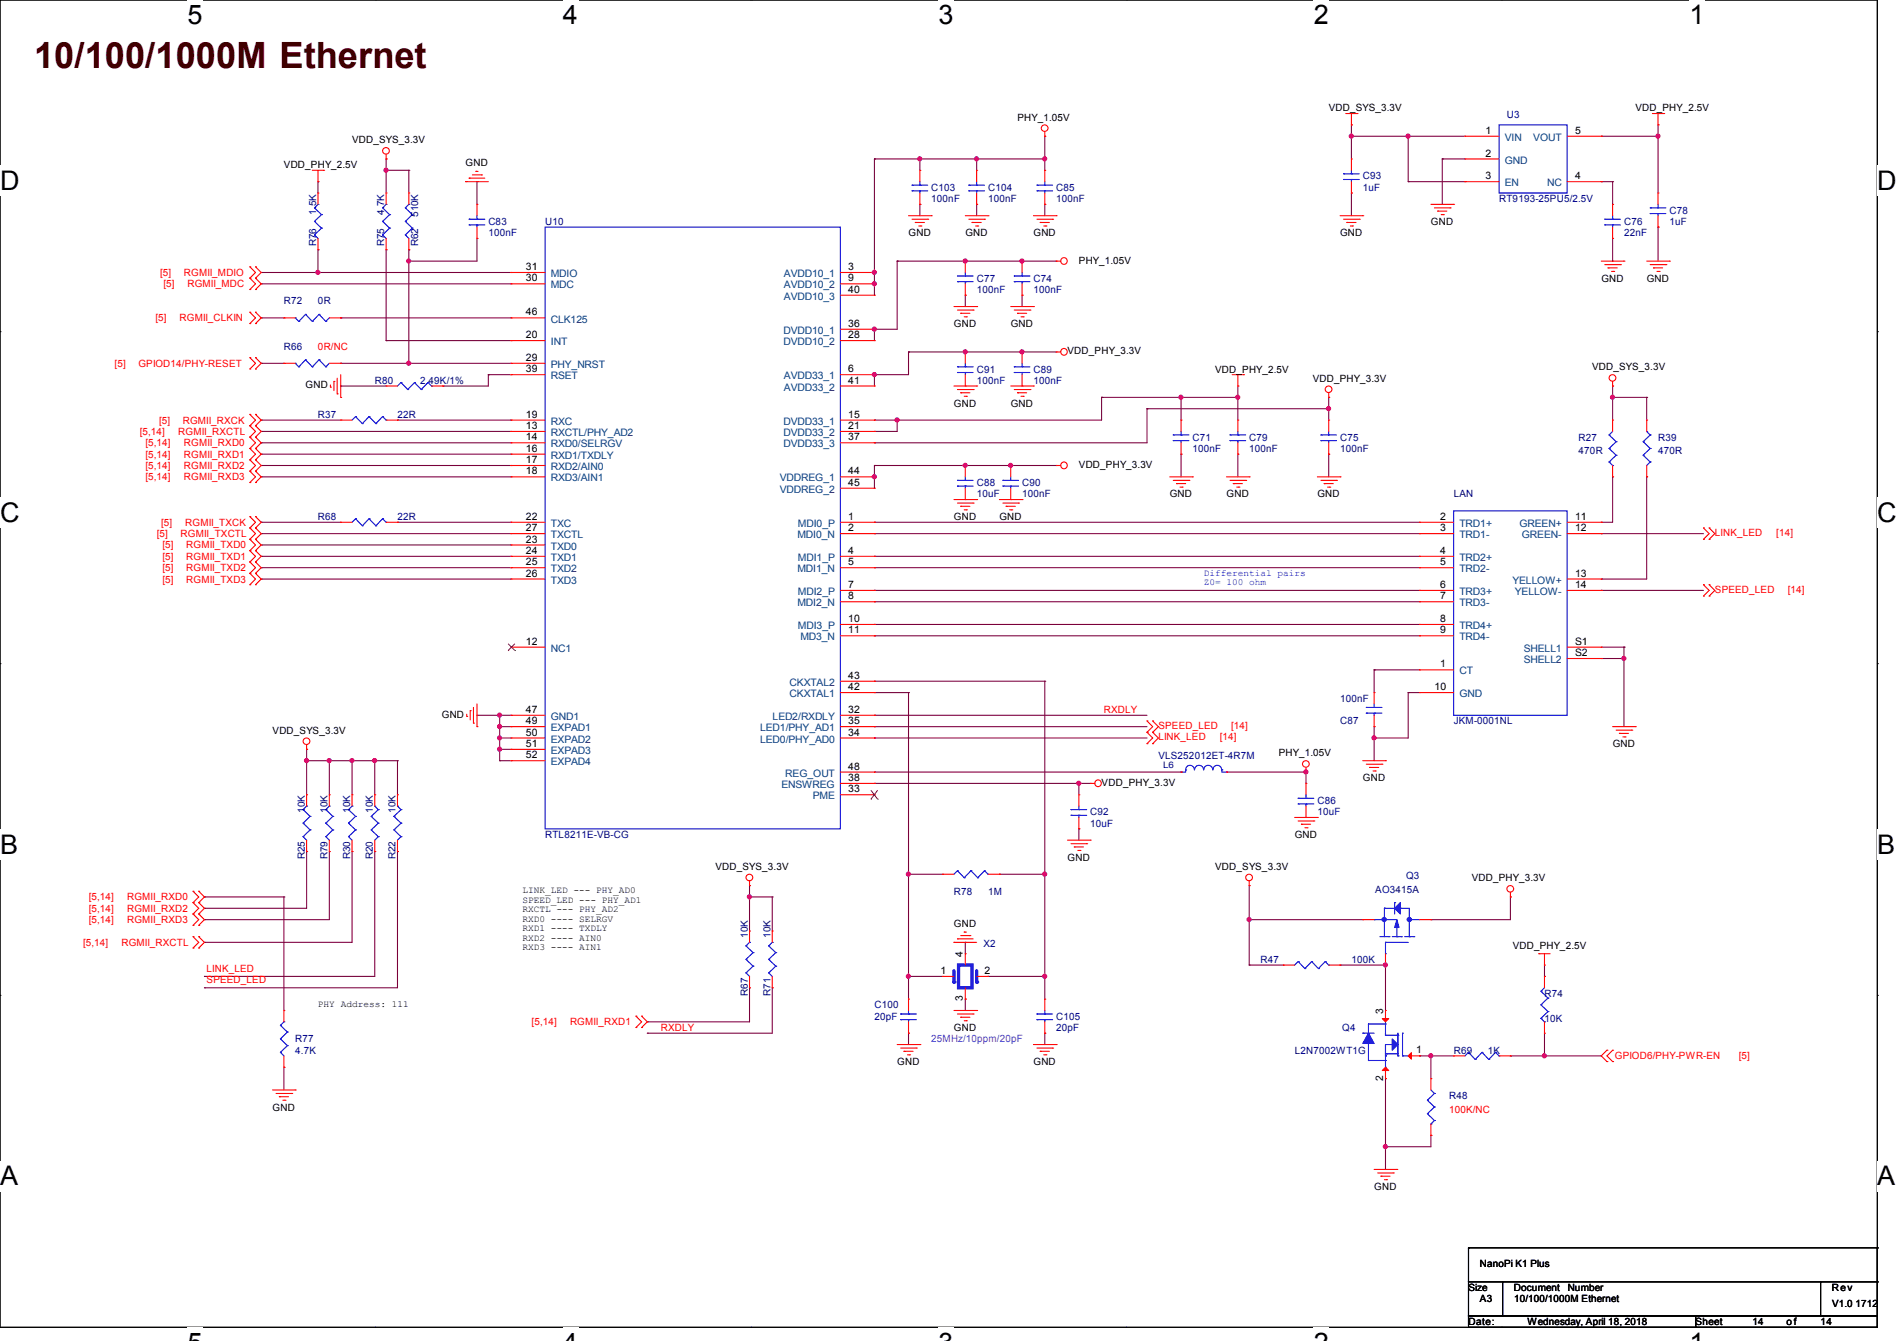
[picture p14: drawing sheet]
<svg xmlns="http://www.w3.org/2000/svg" width="297mm" height="210mm" viewBox="0 0 297 210" stroke-linecap="round" stroke-linejoin="round" font-family="sans-serif">
<defs><g id="words">
<text font-size="5.7" fill="#400000" x="5.3" y="10.6">10/100/1000M Ethernet</text>
<g font-size="4.2">
<text x="29.4" y="3.8">5</text>
<text x="88.1" y="3.8">4</text>
<text x="146.9" y="3.8">3</text>
<text x="205.7" y="3.8">2</text>
<text x="264.5" y="3.8">1</text>
<text x="0" y="29.8">D</text>
<text x="293.9" y="29.8">D</text>
<text x="0" y="81.7">C</text>
<text x="293.9" y="81.7">C</text>
<text x="0" y="133.7">B</text>
<text x="293.9" y="133.7">B</text>
<text x="0" y="185.6">A</text>
<text x="293.9" y="185.6">A</text>
</g>
<g font-size="1.6">
<text x="208" y="17.4">VDD_SYS_3.3V</text>
<text x="256" y="17.4">VDD_PHY_2.5V</text>
<text x="55.1" y="22.4">VDD_SYS_3.3V</text>
<text x="159.3" y="18.9">PHY_1.05V</text>
<text x="232.6" y="21">1</text>
<text x="246.6" y="21">5</text>
<text x="44.5" y="26.3">VDD_PHY_2.5V</text>
<text x="72.9" y="26">GND</text>
<text x="232.6" y="24.5">2</text>
<text x="232.6" y="28.1">3</text>
<text x="246.6" y="28.1">4</text>
<text x="224" y="35.2">GND</text>
<text x="142.2" y="37">GND</text>
<text x="151.1" y="37">GND</text>
<text x="161.8" y="37">GND</text>
<text x="168.9" y="41.3">PHY_1.05V</text>
<text x="209.8" y="37">GND</text>
<text x="82.3" y="42.3">31</text>
<text x="82.3" y="44.1">30</text>
<text x="132.8" y="42.3">3</text>
<text x="132.8" y="44.1">9</text>
<text x="132.8" y="45.8">40</text>
<text x="250.7" y="44.1">GND</text>
<text x="257.8" y="44.1">GND</text>
<text x="82.3" y="49.4">46</text>
<text x="82.3" y="53">20</text>
<text x="132.8" y="51.2">36</text>
<text x="132.8" y="53">28</text>
<text x="149.4" y="51.2">GND</text>
<text x="158.3" y="51.2">GND</text>
<text x="82.3" y="56.5">29</text>
<text x="82.3" y="58.3">39</text>
<text x="132.8" y="58.3">6</text>
<text x="167.1" y="55.5">VDD_PHY_3.3V</text>
<text x="190.3" y="58.3">VDD_PHY_2.5V</text>
<text x="205.5" y="59.8">VDD_PHY_3.3V</text>
<text x="249.3" y="58">VDD_SYS_3.3V</text>
<text x="47.8" y="60.8">GND</text>
<text x="82.3" y="65.4">19</text>
<text x="132.8" y="60.1">41</text>
<text x="132.8" y="65.4">15</text>
<text x="149.4" y="63.7">GND</text>
<text x="158.3" y="63.7">GND</text>
<text x="82.3" y="67.2">13</text>
<text x="82.3" y="69">14</text>
<text x="82.3" y="70.7">16</text>
<text x="132.8" y="67.2">21</text>
<text x="132.8" y="69">37</text>
<text x="82.3" y="72.5">17</text>
<text x="82.3" y="74.3">18</text>
<text x="132.8" y="74.3">44</text>
<text x="132.8" y="76.1">45</text>
<text x="168.9" y="73.3">VDD_PHY_3.3V</text>
<text x="183.1" y="77.9">GND</text>
<text x="192" y="77.9">GND</text>
<text x="206.3" y="77.9">GND</text>
<text x="82.3" y="81.4">22</text>
<text x="82.3" y="83.2">27</text>
<text x="132.8" y="81.4">1</text>
<text x="132.8" y="83.2">2</text>
<text x="149.4" y="81.4">GND</text>
<text x="156.5" y="81.4">GND</text>
<text x="225.5" y="81.4">2</text>
<text x="225.5" y="83.2">3</text>
<text x="246.6" y="81.4">11</text>
<text x="246.6" y="83.2">12</text>
<text x="82.3" y="85">23</text>
<text x="82.3" y="86.7">24</text>
<text x="82.3" y="88.5">25</text>
<text x="132.8" y="86.7">4</text>
<text x="132.8" y="88.5">5</text>
<text x="225.5" y="86.7">4</text>
<text x="225.5" y="88.5">5</text>
<text x="82.3" y="90.3">26</text>
<text x="132.8" y="92.1">7</text>
<text x="132.8" y="93.9">8</text>
<text x="225.5" y="92.1">6</text>
<text x="225.5" y="93.9">7</text>
<text x="246.6" y="90.3">13</text>
<text x="246.6" y="92.1">14</text>
<text x="82.3" y="101">12</text>
<text x="132.8" y="99.2">11</text>
<text x="132.8" y="97.4">10</text>
<text x="225.5" y="97.4">8</text>
<text x="225.5" y="99.2">9</text>
<text x="246.6" y="101">S1</text>
<text x="132.8" y="106.3">43</text>
<text x="225.5" y="104.5">1</text>
<text x="246.6" y="102.7">S2</text>
<text x="69.2" y="112.4">GND</text>
<text x="82.3" y="111.6">47</text>
<text x="82.3" y="113.4">49</text>
<text x="132.8" y="108.1">42</text>
<text x="132.8" y="111.6">32</text>
<text x="132.8" y="113.4">35</text>
<text x="224.6" y="108.1">10</text>
<text x="42.7" y="114.9">VDD_SYS_3.3V</text>
<text x="82.3" y="117">51</text>
<text x="82.3" y="115.2">50</text>
<text x="82.3" y="118.7">52</text>
<text x="132.8" y="115.2">34</text>
<text x="200.2" y="118.4">PHY_1.05V</text>
<text x="252.5" y="117">GND</text>
<text x="132.8" y="120.5">48</text>
<text x="132.8" y="122.3">38</text>
<text x="132.8" y="124.1">33</text>
<text x="172.5" y="123.1">VDD_PHY_3.3V</text>
<text x="213.4" y="122.3">GND</text>
<text x="202.7" y="131.2">GND</text>
<text x="112" y="136.2">VDD_SYS_3.3V</text>
<text x="167.1" y="134.8">GND</text>
<text x="190.3" y="136.2">VDD_SYS_3.3V</text>
<text x="230.4" y="138">VDD_PHY_3.3V</text>
<text x="149.4" y="145.1">GND</text>
<text x="150.8" y="149.9" transform="rotate(-90 150.8 149.9)">4</text>
<text x="236.8" y="148.7">VDD_PHY_2.5V</text>
<text x="147.2" y="152.5">1</text>
<text x="154.1" y="152.5">2</text>
<text x="149.4" y="161.5">GND</text>
<text x="150.8" y="156.8" transform="rotate(-90 150.8 156.8)">3</text>
<text x="216.6" y="158.8" transform="rotate(-90 216.6 158.8)">3</text>
<text x="140.5" y="166.8">GND</text>
<text x="161.8" y="166.8">GND</text>
<text x="221.7" y="165">1</text>
<text x="42.7" y="173.9">GND</text>
<text x="216.6" y="169.2" transform="rotate(-90 216.6 169.2)">2</text>
<text x="215.2" y="186.4">GND</text>
<text x="229.9" y="202.2">Size</text>
<text x="231.7" y="198.5">NanoPi K1 Plus</text>
<text x="231.7" y="204">A3</text>
<text x="237" y="202.2">Document</text>
<text x="237" y="204">10/100/1000M Ethernet</text>
<text x="245.4" y="202.2">Number</text>
<text x="286.8" y="202.2">Rev</text>
<text x="229.9" y="207.5">Date:</text>
<text x="239.2" y="207.5">Wednesday, April 18, 2018</text>
<text x="265.5" y="207.5">Sheet</text>
<text x="274.4" y="207.5">14</text>
<text x="279.7" y="207.5">o f</text>
<text x="285" y="207.5">14</text>
<text x="286.8" y="204.7">V1.0 1712</text>
</g>
<g font-size="1.6" fill="#004080">
<text x="235.6" y="22.1">VIN</text>
<text x="240.1" y="22.1">VOUT</text>
<text x="235.6" y="25.6">GND</text>
<text x="235.6" y="29.2">EN</text>
<text x="242.2" y="29.2">NC</text>
<text x="86.2" y="43.4">MDIO</text>
<text x="86.2" y="45.2">MDC</text>
<text x="122.7" y="43.4">AVDD10_1</text>
<text x="122.7" y="45.2">AVDD10_2</text>
<text x="122.7" y="46.9">AVDD10_3</text>
<text x="86.2" y="50.5">CLK125</text>
<text x="122.7" y="52.3">DVDD10_1</text>
<text x="86.2" y="54.1">INT</text>
<text x="86.2" y="57.6">PHY_NRST</text>
<text x="86.2" y="59.4">RSET</text>
<text x="122.7" y="54.1">DVDD10_2</text>
<text x="122.7" y="59.4">AVDD33_1</text>
<text x="122.7" y="61.2">AVDD33_2</text>
<text x="86.2" y="66.5">RXC</text>
<text x="86.2" y="68.3">RXCTL/PHY_AD2</text>
<text x="86.2" y="70.1">RXD0/SELRGV</text>
<text x="86.2" y="71.8">RXD1/TXDLY</text>
<text x="122.7" y="66.5">DVDD33_1</text>
<text x="122.7" y="68.3">DVDD33_2</text>
<text x="122.7" y="70.1">DVDD33_3</text>
<text x="86.2" y="73.6">RXD2/AIN0</text>
<text x="86.2" y="75.4">RXD3/AIN1</text>
<text x="122.1" y="75.4">VDDREG_1</text>
<text x="122.1" y="77.2">VDDREG_2</text>
<text x="86.2" y="82.5">TXC</text>
<text x="124.9" y="82.5">MDI0_P</text>
<text x="228.5" y="82.5">TRD1+</text>
<text x="237.9" y="82.5">GREEN+</text>
<text x="86.2" y="84.3">TXCTL</text>
<text x="86.2" y="86.1">TXD0</text>
<text x="86.2" y="87.8">TXD1</text>
<text x="86.2" y="89.6">TXD2</text>
<text x="124.9" y="84.3">MDI0_N</text>
<text x="124.9" y="89.6">MDI1_N</text>
<text x="124.9" y="87.8">MDI1_P</text>
<text x="228.5" y="84.3">TRD1-</text>
<text x="228.5" y="87.8">TRD2+</text>
<text x="228.5" y="89.6">TRD2-</text>
<text x="238.3" y="84.3">GREEN-</text>
<text x="86.2" y="91.4">TXD3</text>
<text x="124.9" y="95">MDI2_N</text>
<text x="124.9" y="93.2">MDI2_P</text>
<text x="228.5" y="93.2">TRD3+</text>
<text x="228.5" y="95">TRD3-</text>
<text x="236.8" y="91.4">YELLOW+</text>
<text x="237.2" y="93.2">YELLOW-</text>
<text x="124.9" y="98.5">MDI3_P</text>
<text x="125.3" y="100.3">MD3_N</text>
<text x="228.5" y="98.5">TRD4+</text>
<text x="228.5" y="100.3">TRD4-</text>
<text x="86.2" y="102.1">NC1</text>
<text x="123.6" y="107.4">CKXTAL2</text>
<text x="228.5" y="105.6">CT</text>
<text x="238.6" y="102.1">SHELL1</text>
<text x="238.6" y="103.8">SHELL2</text>
<text x="86.2" y="112.7">GND1</text>
<text x="121" y="112.7">LED2/RXDLY</text>
<text x="123.6" y="109.2">CKXTAL1</text>
<text x="228.5" y="109.2">GND</text>
<text x="86.2" y="118.1">EXPAD3</text>
<text x="86.2" y="116.3">EXPAD2</text>
<text x="86.2" y="114.5">EXPAD1</text>
<text x="86.2" y="119.8">EXPAD4</text>
<text x="119" y="114.5">LED1/PHY_AD1</text>
<text x="119" y="116.3">LED0/PHY_AD0</text>
<text x="122.4" y="123.4">ENSWREG</text>
<text x="122.9" y="121.6">REG_OUT</text>
<text x="127.3" y="125.2">PME</text>
</g>
<g font-size="1.6" fill="#000080">
<text x="235.9" y="18.5">U3</text>
<text x="145.8" y="29.9">C103</text>
<text x="154.7" y="29.9">C104</text>
<text x="165.4" y="29.9">C85</text>
<text x="213.4" y="28.1">C93</text>
<text x="213.4" y="29.9">1uF</text>
<text x="76.5" y="35.2">C83</text>
<text x="85.3" y="35.2">U10</text>
<text x="145.8" y="31.7">100nF</text>
<text x="154.7" y="31.7">100nF</text>
<text x="165.4" y="31.7">100nF</text>
<text x="234.7" y="31.7">RT9193-25PU5/2.5V</text>
<text x="254.3" y="35.2">C76</text>
<text x="261.4" y="33.4">C78</text>
<text x="261.4" y="35.2">1uF</text>
<text x="76.5" y="37">100nF</text>
<text x="254.3" y="37">22nF</text>
<text x="44.5" y="47.7">R72</text>
<text x="49.8" y="47.7">0R</text>
<text x="152.9" y="44.1">C77</text>
<text x="152.9" y="45.9">100nF</text>
<text x="161.8" y="44.1">C74</text>
<text x="161.8" y="45.9">100nF</text>
<text x="44.5" y="54.8">R66</text>
<text x="152.9" y="58.3">C91</text>
<text x="161.8" y="58.3">C89</text>
<text x="49.8" y="65.4">R37</text>
<text x="58.7" y="60.1">R80</text>
<text x="62.2" y="65.4">22R</text>
<text x="65.8" y="60.1">2.49K/1%</text>
<text x="152.9" y="60.1">100nF</text>
<text x="161.8" y="60.1">100nF</text>
<text x="186.7" y="69">C71</text>
<text x="186.7" y="70.8">100nF</text>
<text x="195.6" y="69">C79</text>
<text x="195.6" y="70.8">100nF</text>
<text x="209.8" y="69">C75</text>
<text x="209.8" y="70.8">100nF</text>
<text x="247.2" y="69">R27</text>
<text x="247.2" y="71.1">470R</text>
<text x="259.6" y="69">R39</text>
<text x="259.6" y="71.1">470R</text>
<text x="152.9" y="76.1">C88</text>
<text x="152.9" y="77.9">10uF</text>
<text x="160" y="76.1">C90</text>
<text x="160" y="77.9">100nF</text>
<text x="227.6" y="77.9">LAN</text>
<text x="49.8" y="81.4">R68</text>
<text x="62.2" y="81.4">22R</text>
<text x="209.8" y="113.5">C87</text>
<text x="209.8" y="109.9">100nF</text>
<text x="227.6" y="113.5">JKM-0001NL</text>
<text x="181.4" y="118.8">VLS252012ET-4R7M</text>
<text x="206.3" y="125.9">C86</text>
<text x="85.3" y="131.2">RTL8211E-VB-CG</text>
<text x="170.7" y="127.7">C92</text>
<text x="170.7" y="129.5">10uF</text>
<text x="206.3" y="127.7">10uF</text>
<text x="220.1" y="137.6">Q3</text>
<text x="149.4" y="140.1">R78</text>
<text x="154.7" y="140.1">1M</text>
<text x="215.3" y="139.8">AO3415A</text>
<text x="154" y="148.3">X2</text>
<text x="197.4" y="150.8">R47</text>
<text x="211.6" y="150.8">100K</text>
<text x="136.9" y="157.9">C100</text>
<text x="136.9" y="159.7">20pF</text>
<text x="165.4" y="159.7">C105</text>
<text x="165.4" y="161.5">20pF</text>
<text x="210.2" y="161.5">Q4</text>
<text x="241.8" y="156.1">R74</text>
<text x="241.8" y="160">10K</text>
<text x="46.2" y="163.2">R77</text>
<text x="46.2" y="165">4.7K</text>
<text x="202.7" y="165">L2N7002WT1G</text>
<text x="227.6" y="165">R69</text>
<text x="232.9" y="165">1K</text>
<text x="226.9" y="172.1">R48</text>
</g>
<g font-size="1.6" fill="#f00">
<text x="25.1" y="43.2">[5]</text>
<text x="25.6" y="45">[5]</text>
<text x="28.8" y="43.2">RGMII_MDIO</text>
<text x="29.3" y="45">RGMII_MDC</text>
<text x="24.3" y="50.3">[5]</text>
<text x="28.1" y="50.3">RGMII_CLKIN</text>
<text x="18" y="57.4">[5]</text>
<text x="21.7" y="57.4">GPIOD14/PHY-RESET</text>
<text x="49.8" y="54.8">0R/NC</text>
<text x="21.9" y="68.1">[5,14]</text>
<text x="22.8" y="71.7">[5,14]</text>
<text x="22.8" y="69.9">[5,14]</text>
<text x="24.9" y="66.3">[5]</text>
<text x="27.9" y="68.1">RGMII_RXCTL</text>
<text x="28.6" y="66.3">RGMII_RXCK</text>
<text x="28.8" y="71.7">RGMII_RXD1</text>
<text x="28.8" y="69.9">RGMII_RXD0</text>
<text x="22.8" y="75.2">[5,14]</text>
<text x="22.8" y="73.4">[5,14]</text>
<text x="28.8" y="75.2">RGMII_RXD3</text>
<text x="28.8" y="73.4">RGMII_RXD2</text>
<text x="25.2" y="82.3">[5]</text>
<text x="29" y="82.3">RGMII_TXCK</text>
<text x="268.5" y="83.9">LINK_LED</text>
<text x="278.1" y="83.9">[14]</text>
<text x="24.6" y="84.1">[5]</text>
<text x="25.4" y="89.5">[5]</text>
<text x="25.4" y="87.7">[5]</text>
<text x="25.4" y="85.9">[5]</text>
<text x="28.3" y="84.1">RGMII_TXCTL</text>
<text x="29.2" y="89.5">RGMII_TXD2</text>
<text x="29.2" y="87.7">RGMII_TXD1</text>
<text x="29.2" y="85.9">RGMII_TXD0</text>
<text x="25.4" y="91.2">[5]</text>
<text x="29.2" y="91.2">RGMII_TXD3</text>
<text x="268.5" y="92.8">SPEED_LED</text>
<text x="279.9" y="92.8">[14]</text>
<text x="172.8" y="111.7">RXDLY</text>
<text x="181.4" y="116">LINK_LED</text>
<text x="181.4" y="114.2">SPEED_LED</text>
<text x="191" y="116">[14]</text>
<text x="192.8" y="114.2">[14]</text>
<text x="13.9" y="142.8">[5,14]</text>
<text x="13.9" y="141">[5,14]</text>
<text x="19.9" y="142.8">RGMII_RXD2</text>
<text x="19.9" y="141">RGMII_RXD0</text>
<text x="13" y="148.1">[5,14]</text>
<text x="13.9" y="144.6">[5,14]</text>
<text x="19" y="148.1">RGMII_RXCTL</text>
<text x="19.9" y="144.6">RGMII_RXD3</text>
<text x="32.3" y="152.1">LINK_LED</text>
<text x="32.3" y="153.9">SPEED_LED</text>
<text x="83.2" y="160.6">[5,14]</text>
<text x="89.2" y="160.6">RGMII_RXD1</text>
<text x="103.5" y="161.5">RXDLY</text>
<text x="252.8" y="165.9">GPIOD6/PHY-PWR-EN</text>
<text x="272.2" y="165.9">[5]</text>
<text x="226.9" y="174.2">100K/NC</text>
</g>
<text font-size="1.6" fill="#8000ff" x="145.8" y="163.2">25MHz/10ppm/20pF</text>
<g font-size="1.5" fill="#000080">
<text x="49.5" y="33.6" transform="rotate(-90 49.5 33.6)">1.5K</text>
<text x="60.2" y="33.6" transform="rotate(-90 60.2 33.6)">4.7K</text>
<text x="65.5" y="34" transform="rotate(-90 65.5 34)">510K</text>
<text x="49.5" y="38.6" transform="rotate(-90 49.5 38.6)">R76</text>
<text x="60.2" y="38.6" transform="rotate(-90 60.2 38.6)">R75</text>
<text x="65.5" y="38.6" transform="rotate(-90 65.5 38.6)">R62</text>
<text x="47.7" y="127.3" transform="rotate(-90 47.7 127.3)">10K</text>
<text x="51.3" y="127.3" transform="rotate(-90 51.3 127.3)">10K</text>
<text x="54.8" y="127.3" transform="rotate(-90 54.8 127.3)">10K</text>
<text x="58.4" y="127.3" transform="rotate(-90 58.4 127.3)">10K</text>
<text x="61.9" y="127.3" transform="rotate(-90 61.9 127.3)">10K</text>
<text x="47.7" y="134.6" transform="rotate(-90 47.7 134.6)">R25</text>
<text x="51.3" y="134.6" transform="rotate(-90 51.3 134.6)">R79</text>
<text x="54.8" y="134.6" transform="rotate(-90 54.8 134.6)">R30</text>
<text x="58.4" y="134.6" transform="rotate(-90 58.4 134.6)">R20</text>
<text x="61.9" y="134.6" transform="rotate(-90 61.9 134.6)">R22</text>
<text x="117.1" y="146.9" transform="rotate(-90 117.1 146.9)">10K</text>
<text x="120.6" y="146.9" transform="rotate(-90 120.6 146.9)">10K</text>
<text x="117.1" y="155.9" transform="rotate(-90 117.1 155.9)">R67</text>
<text x="120.6" y="155.9" transform="rotate(-90 120.6 155.9)">R71</text>
</g>
<g font-size="1.5" fill="#00f">
<text x="188.5" y="90.1">Differential pairs</text>
<text x="188.5" y="91.6">Z0= 100 ohm</text>
</g>
<g font-size="1.5">
<text x="81.8" y="139.9">LINK_LED --- PHY_AD0</text>
<text x="81.8" y="141.4">SPEED_LED --- PHY_AD1</text>
<text x="81.8" y="142.9">RXCTL --- PHY_AD2</text>
<text x="81.8" y="144.4">RXD0 ---- SELRGV</text>
<text x="81.8" y="145.8">RXD1 ---- TXDLY</text>
<text x="81.8" y="147.3">RXD2 ---- AIN0</text>
<text x="81.8" y="148.8">RXD3 ---- AIN1</text>
<text x="49.8" y="157.7">PHY Address: 111</text>
</g>
<text font-size="1.4" fill="#000080" x="182.1" y="120.3">L6</text>
</g></defs>
<path d="M0 0h293.9v207.9h-293.9z" fill="none" stroke="#000" stroke-width=".17"/>
<g fill="#fff">
<path d="M29.4 0h2.3v4.7h-2.3z"/>
<path d="M29.4 207.9h2.3v2.1h-2.3z"/>
</g>
<path d="M58.8 0h.1M58.8 207.9h.1" fill="none" stroke="#000" stroke-width=".17"/>
<g fill="#fff">
<path d="M88.1 0h2.4v4.7h-2.4z"/>
<path d="M88.1 207.9h2.4v2.1h-2.4z"/>
</g>
<path d="M117.6 0h.1M117.6 207.9h.1" fill="none" stroke="#000" stroke-width=".17"/>
<g fill="#fff">
<path d="M146.9 0h2.4v4.7h-2.4z"/>
<path d="M146.9 207.9h2.4v2.1h-2.4z"/>
</g>
<path d="M176.3 0h.1M176.3 207.9h.1" fill="none" stroke="#000" stroke-width=".17"/>
<g fill="#fff">
<path d="M205.7 0h2.4v4.7h-2.4z"/>
<path d="M205.7 207.9h2.4v2.1h-2.4z"/>
</g>
<path d="M235.1 0h.1M235.1 207.9h.1" fill="none" stroke="#000" stroke-width=".17"/>
<g fill="#fff">
<path d="M264.5 0h2.4v4.7h-2.4z"/>
<path d="M264.5 207.9h2.4v2.1h-2.4z"/>
<path d="M0 26h3v4.7h-3z"/>
<path d="M293.9 26h3.1v4.7h-3.1z"/>
<path d="M0 77.9h3v4.7h-3z"/>
<path d="M293.9 77.9h3.1v4.7h-3.1z"/>
</g>
<path d="M0 51.9h.1M293.9 51.9h.1" fill="none" stroke="#000" stroke-width=".17"/>
<g fill="#fff">
<path d="M0 129.9h2.8v4.7h-2.8z"/>
<path d="M293.9 129.9h2.9v4.7h-2.9z"/>
</g>
<path d="M0 103.9h.1M293.9 103.9h.1" fill="none" stroke="#000" stroke-width=".17"/>
<g fill="#fff">
<path d="M-.1 181.8h2.9v4.8h-2.9z"/>
<path d="M293.8 181.8h3v4.8h-3z"/>
</g>
<g fill="none" stroke="#000" stroke-width=".17">
<path d="M0 155.9h.1M293.9 155.9h.1M229.9 195.4h.1M229.9 195.4v5.3M229.9 195.4h64M293.9 195.4h.1M293.9 195.4v5.3M229.9 200.7h5.3v5.4h-5.3zM229.9 206.1h35.6v1.8h-35.6zM235.2 200.7h49.8v5.4h-49.8zM265.5 206.1h28.4v1.8h-28.4zM285 200.7h8.9v5.4h-8.9z"/>
<path d="M293.9 200.7h.1"/>
</g>
<g fill="none" stroke="#800040" stroke-width=".17">
<path d="M211.6 19.6h.1M211.6 19.6v5.3M259.6 19.6h.1M259.6 19.6v10.6M49.8 28.4h.1M49.8 39.1h.1M49.8 28.4v1.8M49.8 39.1v3.6M60.5 26.7h.1M60.5 39.1h.1M60.5 24.9h.1M60.5 24.9v5.3"/>
<path d="M60.5 39.1v14.2M60.5 26.7h3.5M64 26.7h.1M64 39.1h.1M64 26.7v3.5M64 39.1v17.8M74.7 37.3h.1M74.7 28.4h.1M74.7 37.3v3.6h-10.7M74.7 28.4v3.6M136.9 24.9h.1M136.9 24.9v21.3"/>
<path d="M136.9 24.9h26.7M144 24.9h.1M144 32h.1M144 24.9v1.8M144 32v1.8M152.9 24.9h.1M152.9 32h.1M152.9 24.9v1.8M152.9 32v1.8M163.6 24.9h.1M163.6 32h.1M163.6 21.3h.1"/>
<path d="M163.6 21.3v5.4M163.6 32v1.8M211.6 21.3h.1M211.6 30.2h.1M211.6 21.3h17.8M211.6 30.2v3.6M220.5 28.4h.1M220.5 21.3h.1M220.5 28.4h8.9M220.5 21.3v7.1M225.8 24.9h.1M225.8 24.9h3.6"/>
<path d="M225.8 24.9v7.1M250.7 28.4h.1M250.7 21.3h.1M250.7 28.4h1.8M250.7 21.3h8.9M252.5 28.4h.1M252.5 28.4v3.6M252.5 37.3v3.6M259.6 21.3h.1M259.6 35.6h.1M259.6 35.6v5.3M40.9 44.4h.1"/>
<path d="M40.9 42.7h.1M40.9 56.9h.1M40.9 49.8h.1M40.9 56.9h3.5M40.9 42.7h39.1M40.9 44.4h39.1M40.9 49.8h3.5M49.8 42.7h.1M53.3 56.9h.1M53.3 49.8h.1M53.3 56.9h26.7M53.3 49.8h26.7"/>
<path d="M60.5 53.3h.1M60.5 53.3h19.5M64 56.9h.1M64 40.9h.1M76.5 58.7h.1M76.5 58.7h3.5M76.5 58.7v1.8h-7.2M136.9 58.7h.1M136.9 51.6h.1M136.9 42.7h.1M136.9 44.4h.1M136.9 51.6v1.7"/>
<path d="M136.9 58.7v1.8M140.5 40.9h.1M140.5 40.9h24.9M140.5 40.9v10.7h-3.6M142.2 55.1h.1M142.2 55.1v3.6h-5.3M142.2 55.1h23.2M151.1 55.1h.1M151.1 40.9h.1M151.1 46.2h.1M151.1 46.2v1.8M160 40.9h.1"/>
<path d="M160 46.2h.1M160 55.1h.1M160 46.2v1.8M252.5 40.9h.1M40.9 71.1h.1M40.9 72.9h.1M40.9 74.7h.1M40.9 67.6h.1M40.9 69.3h.1M40.9 65.8h.1M40.9 72.9h39.1M40.9 71.1h39.1"/>
<path d="M40.9 74.7h39.1M40.9 67.6h39.1M40.9 69.3h39.1M40.9 65.8h12.4M53.3 60.5h.1M53.3 60.5h7.2M62.2 65.8h.1M62.2 65.8h17.8M69.3 60.5h.1M136.9 72.9h.1M136.9 74.7h.1M136.9 67.6h.1"/>
<path d="M136.9 69.3h.1M136.9 65.8h.1M136.9 72.9v3.6M136.9 72.9h28.5M140.5 65.8h.1M140.5 65.8v1.8h-3.6M151.1 72.9h.1M158.2 72.9h.1M172.5 62.2h.1M172.5 62.2v3.6h-35.6M172.5 62.2h21.3M179.6 64h.1"/>
<path d="M179.6 64v5.3h-42.7M179.6 64h28.4M184.9 71.1h.1M184.9 62.2h.1M184.9 62.2v3.6M184.9 71.1v3.6M193.8 71.1h.1M193.8 60.5h.1M193.8 62.2h.1M193.8 60.5v5.3M193.8 71.1v3.6M208 71.1h.1"/>
<path d="M208 64h.1M208 62.2h.1M208 62.2v3.6M208 71.1v3.6M252.5 62.2h.1M252.5 60.5h.1M252.5 74.7h.1M252.5 60.5v5.3M252.5 74.7v7.1h-1.8M252.5 62.2h5.3M257.8 62.2h.1M257.8 74.7h.1"/>
<path d="M257.8 74.7v16h-7.1M257.8 62.2v3.6M40.9 81.8h.1M40.9 85.3h.1M40.9 83.6h.1M40.9 90.7h.1M40.9 88.9h.1M40.9 87.1h.1M40.9 81.8h12.4M40.9 85.3h39.1M40.9 83.6h39.1M40.9 90.7h39.1"/>
<path d="M40.9 88.9h39.1M40.9 87.1h39.1M62.2 81.8h.1M62.2 81.8h17.8M136.9 83.6h.1M136.9 81.8h.1M136.9 92.5h.1M136.9 94.2h.1M136.9 97.8h.1M136.9 99.6h.1M136.9 88.9h.1M136.9 87.1h.1"/>
<path d="M136.9 81.8h85.3M136.9 83.6h85.3M136.9 88.9h85.3M136.9 87.1h85.3M136.9 92.5h85.3M136.9 94.2h85.3M136.9 97.8h85.3M136.9 99.6h85.3M250.7 81.8h.1M250.7 90.7h.1M250.7 92.5h.1M250.7 83.6h.1"/>
<path d="M250.7 83.6h16M250.7 92.5h16M48 119.1h.1M48 117.3h.1M48 119.1h14.2M48 117.3v7.2M51.6 119.1h.1M51.6 119.1v5.4M55.1 119.1h.1M55.1 119.1v5.4M58.7 119.1h.1M58.7 119.1v5.4"/>
<path d="M62.2 119.1h.1M62.2 119.1v5.4M74.7 112h.1M74.7 112h5.3M78.2 119.1h.1M78.2 117.3h.1M78.2 113.8h.1M78.2 112h.1M78.2 115.6h.1M78.2 119.1h1.8M78.2 112v7.1M78.2 113.8h1.8"/>
<path d="M78.2 115.6h1.8M78.2 117.3h1.8M136.9 113.8h.1M136.9 115.6h.1M136.9 112h.1M136.9 106.7h.1M136.9 108.5h.1M136.9 113.8h42.7M136.9 112h42.7M136.9 115.6h42.7M136.9 106.7h26.7M136.9 108.5h5.3"/>
<path d="M142.2 108.5h.1M142.2 108.5v48M163.6 106.7h.1M163.6 106.7v49.8M215.1 115.6h.1M215.1 104.9h.1M215.1 113.8h.1M215.1 104.9v3.6M215.1 113.8v5.3M215.1 104.9h7.1M220.5 108.5h.1M220.5 108.5v7.1h-5.4"/>
<path d="M220.5 108.5h1.7M250.7 101.3h3.6M250.7 103.1h3.6M254.3 103.1h.1M254.3 101.3h.1M254.3 101.3v12.5M48 133.3h.1M48 133.3v8.9h-16M51.6 133.3h.1M51.6 133.3v10.7h-19.6M55.1 133.3h.1M55.1 133.3v14.3h-23.1"/>
<path d="M58.7 133.3h.1M58.7 133.3v19.6h-26.7M62.2 133.3h.1M62.2 133.3v21.4h-30.2M117.3 138.7h.1M117.3 138.7v7.1M136.9 120.9h.1M136.9 122.7h.1M136.9 120.9h48M136.9 122.7h33.8M142.2 136.9h.1M142.2 136.9h5.4"/>
<path d="M156.5 136.9h.1M156.5 136.9h7.1M163.6 136.9h.1M168.9 122.7h.1M168.9 129.8h.1M168.9 122.7v1.8M168.9 129.8v1.8M192 120.9h.1M192 120.9h12.5M195.6 138.7h.1M195.6 138.7v12.4M204.5 120.9h.1"/>
<path d="M204.5 120.9v1.8M32 144h.1M32 140.5h.1M32 142.2h.1M32 147.6h.1M32 152.9h.1M32 154.7h.1M32 140.5h12.4M44.4 140.5h.1M44.4 140.5v17.7M117.3 154.7h.1M117.3 140.5h.1"/>
<path d="M117.3 140.5h3.6M117.3 154.7v5.3h-16M120.9 140.5h.1M120.9 154.7h.1M120.9 140.5v5.3M120.9 154.7v7.1h-19.6M142.2 152.9h.1M142.2 152.9h5.4M151.1 156.5h.1M151.1 147.6h.1M151.1 147.6v1.8M151.1 156.5v1.7"/>
<path d="M154.7 152.9h.1M154.7 152.9h8.9M163.6 152.9h.1M195.6 144h.1M195.6 151.1h.1M195.6 144h17.8M195.6 151.1h5.3M209.8 151.1h.1M209.8 151.1h7.1M216.9 151.1h.1M216.9 151.1v7.1M224 144h.1"/>
<path d="M236.5 140.5h.1M236.5 140.5v3.5h-12.5M241.8 152.9h.1M241.8 151.1v1.8M44.4 167.1h.1M44.4 167.1v3.6M101.3 160h.1M101.3 161.8h.1M142.2 161.8h.1M142.2 161.8v1.8M163.6 161.8h.1M163.6 161.8v1.8"/>
<path d="M216.9 179.6h.1M216.9 168.9h.1M216.9 168.9v14.2M222.2 165.4h.1M222.2 165.4h5.4M224 165.4h.1M224 177.8h.1M224 165.4v3.5M224 177.8v1.8h-7.1M236.5 165.4h.1M236.5 165.4h14.2M241.8 165.4h.1"/>
<path d="M241.8 161.8v3.6"/>
</g>
<g fill="#f0f" stroke="#f0f" stroke-width=".17">
<circle cx="211.6" cy="21.3" r=".32"/>
<circle cx="204.4" cy="120.9" r=".32"/>
<circle cx="136.9" cy="58.7" r=".32"/>
<circle cx="136.9" cy="74.7" r=".32"/>
<circle cx="151.1" cy="72.9" r=".32"/>
<circle cx="158.2" cy="72.9" r=".32"/>
<circle cx="136.9" cy="44.4" r=".32"/>
<circle cx="144" cy="24.9" r=".32"/>
<circle cx="151.1" cy="55.1" r=".32"/>
<circle cx="64" cy="56.9" r=".32"/>
<circle cx="168.9" cy="122.7" r=".32"/>
<circle cx="78.2" cy="113.8" r=".32"/>
<circle cx="78.2" cy="112" r=".32"/>
<circle cx="78.2" cy="115.5" r=".32"/>
<circle cx="78.2" cy="117.3" r=".32"/>
<circle cx="136.9" cy="42.7" r=".32"/>
<circle cx="160" cy="40.9" r=".32"/>
<circle cx="163.6" cy="24.9" r=".32"/>
<circle cx="152.9" cy="24.9" r=".32"/>
<circle cx="151.1" cy="40.9" r=".32"/>
<circle cx="136.9" cy="51.5" r=".32"/>
<circle cx="142.2" cy="152.9" r=".32"/>
<circle cx="142.2" cy="136.9" r=".32"/>
<circle cx="58.7" cy="119.1" r=".32"/>
<circle cx="117.3" cy="140.4" r=".32"/>
<circle cx="163.6" cy="152.9" r=".32"/>
<circle cx="163.6" cy="136.9" r=".32"/>
<circle cx="48" cy="119.1" r=".32"/>
<circle cx="55.1" cy="119.1" r=".32"/>
<circle cx="51.5" cy="119.1" r=".32"/>
<circle cx="64" cy="40.9" r=".32"/>
<circle cx="220.5" cy="21.3" r=".32"/>
<circle cx="259.6" cy="21.3" r=".32"/>
<circle cx="49.8" cy="42.7" r=".32"/>
<circle cx="160" cy="55.1" r=".32"/>
<circle cx="193.8" cy="62.2" r=".32"/>
<circle cx="184.9" cy="62.2" r=".32"/>
<circle cx="60.4" cy="26.6" r=".32"/>
<circle cx="140.4" cy="65.8" r=".32"/>
<circle cx="216.9" cy="151.1" r=".32"/>
<circle cx="195.6" cy="144" r=".32"/>
<circle cx="224" cy="165.3" r=".32"/>
<circle cx="216.9" cy="179.6" r=".32"/>
<circle cx="241.8" cy="165.3" r=".32"/>
<circle cx="208" cy="64" r=".32"/>
<circle cx="215.1" cy="115.5" r=".32"/>
<circle cx="254.2" cy="103.1" r=".32"/>
<circle cx="252.5" cy="62.2" r=".32"/>
</g>
<g fill="none" stroke="#f00" stroke-width=".17">
<path d="M210.7 17.8h1.8M211.6 19.6h.1M211.6 17.8v1.8M212.5 17.8h.1M258.7 17.8h1.8M259.6 19.6h.1M259.6 17.8v1.8M260.5 17.8h.1M48.9 26.7h1.8M49.8 28.4h.1M49.8 26.7v1.7M50.7 26.7h.1"/>
<path d="M60.5 24.9h.1M60.5 24.2v.7M72.9 28.4h.1M72.9 28.4h3.6M73.4 27.9h.1M73.4 27.9h2.5M74 27.4h1.4M74.5 26.8h.1M74.5 26.8h.3M75.4 27.4h.1M142.2 33.8h3.6M142.8 34.3h2.4"/>
<path d="M143.3 34.8h.1M143.3 34.8h1.4M143.8 35.4h.4M144 32h.1M144 26.7h.1M144 26.7v1.7M144 30.2v1.8M144.2 35.4h.1M145.2 34.3h.1M145.8 33.8h.1M151.1 33.8h3.6M151.7 34.3h2.4"/>
<path d="M152.2 34.8h.1M152.2 34.8h1.4M152.7 35.4h.4M153.1 35.4h.1M154.1 34.3h.1M154.7 33.8h.1M161.8 33.8h3.6M162.3 34.3h2.5M162.9 34.8h.1M162.9 34.8h1.4M163.4 35.4h.3M163.6 21.3h.1"/>
<path d="M163.6 20.6v.7M163.7 35.4h.1M164.8 34.3h.1M165.4 33.8h.1M209.8 33.8h3.6M210.4 34.3h2.4M210.9 34.8h.1M210.9 34.8h1.4M211.4 35.4h.4M211.8 35.4h.1M212.8 34.3h.1M213.4 33.8h.1"/>
<path d="M224 32h3.6M224.6 32.6h2.4M225.1 33.1h.1M225.1 33.1h1.4M225.6 33.6h.4M226 33.6h.1M227 32.6h.1M227.6 32h.1M39.1 50.7h.1M39.1 48.9h.1M39.1 45.3h.1M39.1 43.6h.1"/>
<path d="M39.1 41.8h.1M39.1 57.8h.1M39.1 56h.1M39.1 48.9l.9 .9-.9 .9M39.1 43.6l.9 .8-.9 .9M39.1 41.8l.9 .9-.9 .9M39.1 56l.9 .9-.9 .9M40 48.9h.1M40 50.7h.1M40 43.6h.1M40 45.3h.1M40 41.8h.1"/>
<path d="M40 56h.1M40 57.8h.1M40 48.9l.9 .9-.9 .9M40 43.6l.9 .8-.9 .9M40 41.8l.9 .9-.9 .9M40 56l.9 .9-.9 .9M44.4 49.8h.1M44.4 49.8h1.8M51.6 49.8h1.7M52.3 59.7h.1M52.3 59.7v1.5M52.8 59.2v2.5"/>
<path d="M53.3 49.8h.1M53.3 58.7v3.5M80 42.7h.1M80 44.4h.1M80 49.8h.1M80 53.3h.1M80 56.9h.1M80 58.7h.1M80 58.7h5.3M80 49.8h5.3M80 42.7h5.3M80 44.4h5.3"/>
<path d="M80 53.3h5.3M80 56.9h5.3M131.6 58.7h5.3M131.6 42.7h5.3M131.6 44.4h5.3M131.6 53.3h5.3M131.6 46.2h5.3M131.6 51.6h5.3M136.9 42.7h.1M136.9 44.4h.1M136.9 46.2h.1M136.9 51.6h.1"/>
<path d="M136.9 53.3h.1M136.9 58.7h.1M149.4 48h3.5M149.9 48.6h2.5M150.4 49.1h.1M150.4 49.1h1.4M151 49.6h.3M151.3 49.6h.1M152.4 48.6h.1M152.9 48h.1M158.2 48h3.6M158.8 48.6h2.4"/>
<path d="M159.3 49.1h.1M159.3 49.1h1.4M159.9 49.6h.3M160.2 49.6h.1M161.2 48.6h.1M161.8 48h.1M165.4 40.9h.1M165.4 55.1h.1M165.4 40.9h.7M165.4 55.1h.7M192.9 58.7h1.8M193.8 58.7v1.8"/>
<path d="M194.7 58.7h.1M250.7 40.9h3.6M251.2 41.4h2.5M251.8 42h.1M251.8 42h1.4M252.3 42.5h.3M252.5 59.7v.8M252.6 42.5h.1M253.7 41.4h.1M254.3 40.9h.1M257.8 40.9h3.6M258.4 41.4h2.4"/>
<path d="M258.9 42h.1M258.9 42h1.4M259.4 42.5h.4M259.8 42.5h.1M260.8 41.4h.1M261.4 40.9h.1M39.1 75.6h.1M39.1 73.8h.1M39.1 72h.1M39.1 70.2h.1M39.1 68.5h.1M39.1 66.7h.1"/>
<path d="M39.1 64.9h.1M39.1 73.8l.9 .9-.9 .9M39.1 72l.9 .9-.9 .9M39.1 70.2l.9 .9-.9 .9M39.1 68.5l.9 .8-.9 .9M39.1 64.9l.9 .9-.9 .9M39.1 66.7l.9 .9-.9 .9M40 73.8h.1M40 75.6h.1M40 72h.1M40 70.2h.1M40 68.5h.1"/>
<path d="M40 64.9h.1M40 66.7h.1M40 73.8l.9 .9-.9 .9M40 72l.9 .9-.9 .9M40 70.2l.9 .9-.9 .9M40 68.5l.9 .8-.9 .9M40 64.9l.9 .9-.9 .9M40 66.7l.9 .9-.9 .9M51.7 60.6h.1M51.7 60.3v.3M52.8 61.7h.1M53.3 62.2h.1"/>
<path d="M80 65.8h.1M80 67.6h.1M80 69.3h.1M80 71.1h.1M80 72.9h.1M80 74.7h.1M80 72.9h5.3M80 74.7h5.3M80 65.8h5.3M80 67.6h5.3M80 69.3h5.3M80 71.1h5.3"/>
<path d="M131.6 74.7h5.3M131.6 60.5h5.3M131.6 65.8h5.3M131.6 67.6h5.3M131.6 69.3h5.3M131.6 76.5h5.3M136.9 60.5h.1M136.9 65.8h.1M136.9 67.6h.1M136.9 69.3h.1M136.9 74.7h.1M136.9 76.5h.1"/>
<path d="M149.4 78.2h3.5M149.4 60.5h3.5M149.9 78.8h2.5M149.9 61h2.5M150.4 79.3h.1M150.4 61.5h.1M150.4 79.3h1.4M150.4 61.5h1.4M151 79.8h.3M151 62.1h.3M151.1 78.2h.1M151.1 72.9h.1"/>
<path d="M151.1 72.9v1.8M151.1 76.5v1.7M151.3 79.8h.1M151.3 62.1h.1M152.4 78.8h.1M152.4 61h.1M152.9 78.2h.1M152.9 60.5h.1M156.5 78.2h3.5M157 78.8h2.5M157.5 79.3h.1M157.5 79.3h1.5"/>
<path d="M158.1 79.8h.3M158.2 60.5h3.6M158.4 79.8h.1M158.8 61h2.4M159.3 61.5h.1M159.3 61.5h1.4M159.5 78.8h.1M159.9 62.1h.3M160 78.2h.1M160.2 62.1h.1M161.2 61h.1M161.8 60.5h.1"/>
<path d="M165.4 72.9h.1M165.4 72.9h.7M183.1 74.7h3.6M183.7 75.2h2.4M184.2 75.7h.1M184.2 75.7h1.4M184.7 76.3h.4M185.1 76.3h.1M186.1 75.2h.1M186.7 74.7h.1M192 74.7h3.6M192.6 75.2h2.4"/>
<path d="M193.1 75.7h.1M193.1 75.7h1.4M193.6 76.3h.4M193.8 60.5h.1M193.8 71.1h.1M193.8 65.8h.1M193.8 65.8v1.8M193.8 69.3v1.8M194 76.3h.1M195 75.2h.1M195.6 74.7h.1M206.2 74.7h3.6"/>
<path d="M206.8 75.2h2.5M207.3 75.7h.1M207.3 75.7h1.4M207.9 76.3h.3M208 62.2h.1M208 61.5v.7M208.2 76.3h.1M209.3 75.2h.1M209.8 74.7h.1M252.5 60.5h.1M252.5 65.8h.1M252.5 74.7h.1"/>
<path d="M252.5 65.8v1.8M252.5 72.9v1.8M39.1 91.6h.1M39.1 89.8h.1M39.1 88h.1M39.1 86.2h.1M39.1 84.5h.1M39.1 82.7h.1M39.1 80.9h.1M39.1 89.8l.9 .9-.9 .9M39.1 88l.9 .9-.9 .9M39.1 86.2l.9 .9-.9 .9"/>
<path d="M39.1 84.5l.9 .8-.9 .9M39.1 80.9l.9 .9-.9 .9M39.1 82.7l.9 .9-.9 .9M40 89.8h.1M40 91.6h.1M40 88h.1M40 86.2h.1M40 84.5h.1M40 80.9h.1M40 82.7h.1M40 89.8l.9 .9-.9 .9M40 88l.9 .9-.9 .9"/>
<path d="M40 86.2l.9 .9-.9 .9M40 84.5l.9 .8-.9 .9M40 80.9l.9 .9-.9 .9M40 82.7l.9 .9-.9 .9M80 81.8h.1M80 83.6h.1M80 85.3h.1M80 87.1h.1M80 88.9h.1M80 90.7h.1M80 81.8h5.3M80 83.6h5.3"/>
<path d="M80 85.3h5.3M80 87.1h5.3M80 88.9h5.3M80 90.7h5.3M131.6 81.8h5.3M131.6 83.6h5.3M131.6 87.1h5.3M131.6 88.9h5.3M131.6 92.5h5.3M131.6 94.2h5.3M131.6 99.6h5.3M131.6 97.8h5.3"/>
<path d="M136.9 81.8h.1M136.9 83.6h.1M136.9 87.1h.1M136.9 88.9h.1M136.9 92.5h.1M136.9 94.2h.1M136.9 99.6h.1M136.9 97.8h.1M266.7 84.5h.1M266.7 82.7h.1M266.7 93.3h.1M266.7 91.6h.1"/>
<path d="M266.7 82.7l.9 .9-.9 .9M266.7 91.6l.9 .9-.9 .8M267.6 84.5h.1M267.6 82.7h.1M267.6 93.3h.1M267.6 91.6h.1M267.6 82.7l.9 .9-.9 .9M267.6 91.6l.9 .9-.9 .8M48 117.3h.1M48 116.6v.7M73.1 112.2h.1M73.1 111.8v.4"/>
<path d="M73.6 111.3h.1M73.6 111.3v1.4M74.1 113.2h.1M74.1 110.8v2.4M74.7 113.8h.1M74.7 110.2v3.6M80 101.3h.1M80 117.3h.1M80 112h.1M80 115.6h.1M80 113.8h.1M80 119.1h.1"/>
<path d="M80 113.8h5.3M80 119.1h5.3M80 101.3h5.3M80 117.3h5.3M80 112h5.3M80 115.6h5.3M131.6 113.8h5.3M131.6 112h5.3M131.6 108.5h5.3M131.6 106.7h5.3M131.6 115.6h5.3M136.9 108.5h.1"/>
<path d="M136.9 106.7h.1M136.9 112h.1M136.9 113.8h.1M136.9 115.6h.1M179.6 116.5h.1M179.6 114.7h.1M179.6 112.9h.1M179.6 114.7l.9 .9-.9 .9M179.6 112.9l.9 .9-.9 .9M180.5 116.5h.1M180.5 114.7h.1M180.5 112.9h.1"/>
<path d="M180.5 114.7l.9 .9-.9 .9M180.5 112.9l.9 .9-.9 .9M213.4 119.1h3.5M213.9 119.7h2.5M216.4 119.7h.1M216.9 119.1h.1M252.5 113.8h3.5M253 114.3h2.5M253.5 114.9h.1M253.5 114.9h1.5M254.1 115.4h.3M254.4 115.4h.1"/>
<path d="M255.5 114.3h.1M256 113.8h.1M30.2 139.6h.1M30.2 139.6l.9 .9-.9 .9M31.1 139.6h.1M31.1 139.6l.9 .9-.9 .9M55.1 133.3h.1M55.1 124.5h.1M55.1 124.5v1.7M55.1 131.6v1.7M58.7 133.3h.1M58.7 124.5h.1"/>
<path d="M58.7 124.5v1.7M58.7 131.6v1.7M117.3 138.7h.1M117.3 138v.7M131.6 122.7h5.3M131.6 120.9h5.3M131.6 124.5h5.3M136.9 120.9h.1M136.9 122.7h.1M136.9 124.5h.1M167.1 131.6h3.6M167.7 132.1h2.4"/>
<path d="M168.2 132.6h.1M168.2 132.6h1.4M168.7 133.2h.4M169.1 133.2h.1M170.1 132.1h.1M170.7 122.7h.1M170.7 131.6h.1M170.7 122.7h.7M195.6 138.7h.1M195.6 138v.7M202.7 128h3.5M203.2 128.6h2.5"/>
<path d="M203.8 129.1h.1M203.8 129.1h1.4M204.3 129.6h.3M204.5 120.9h.1M204.5 120.2v.7M204.6 129.6h.1M205.7 128.6h.1M206.2 128h.1M214.4 120.2h.1M214.4 120.2h1.5M215 120.7h.3M215.3 120.7h.1"/>
<path d="M236.5 139.7v.8M30.2 144.9h.1M30.2 143.1h.1M30.2 141.4h.1M30.2 148.5h.1M30.2 146.7h.1M30.2 143.1l.9 .9-.9 .9M30.2 141.4l.9 .8-.9 .9M30.2 146.7l.9 .9-.9 .9M31.1 143.1h.1M31.1 144.9h.1M31.1 141.4h.1"/>
<path d="M31.1 146.7h.1M31.1 148.5h.1M31.1 143.1l.9 .9-.9 .9M31.1 141.4l.9 .8-.9 .9M31.1 146.7l.9 .9-.9 .9M44.4 158.2h.1M44.4 158.2v1.8M99.6 159.1h.1M99.6 159.1l.9 .9-.9 .9M100.5 159.1h.1M100.5 159.1l.8 .9-.8 .9M149.4 147.6h.1"/>
<path d="M149.4 158.2h3.5M149.4 147.6h3.5M149.9 147h.1M149.9 158.8h2.5M149.9 147h2.5M150.4 159.3h.1M150.4 159.3h1.4M150.4 146.5h1.4M151 146h.1M151 159.9h.3M151 146h.3M151.3 159.9h.1"/>
<path d="M151.8 146.5h.1M152.4 158.8h.1M152.9 158.2h.1M213.4 144h.1M213.4 144h1.7M216.9 151.1h.1M216.9 158.2h.1M216.9 149.4v1.7M216.9 158.2v1.8M222.2 144h1.8M224 144h.1M236.5 140.5h.1"/>
<path d="M240.9 149.4h.1M240.9 149.4h1.8M241.8 151.1h.1M241.8 149.4v1.7M42.7 170.7h3.5M43.2 171.2h2.5M43.7 171.7h.1M43.7 171.7h1.5M44.3 172.3h.3M44.4 167.1h.1M44.4 165.4v1.7M44.6 172.3h.1"/>
<path d="M45.7 171.2h.1M46.2 170.7h.1M99.6 160.9h.1M100.5 160.9h.1M140.5 163.6h3.5M141 164.1h2.5M141.5 164.6h.1M141.5 164.6h1.5M142.1 165.2h.3M142.4 165.2h.1M143.5 164.1h.1M144 163.6h.1"/>
<path d="M161.8 163.6h3.6M162.3 164.1h2.5M162.9 164.6h.1M162.9 164.6h1.4M163.4 165.2h.3M163.7 165.2h.1M164.8 164.1h.1M165.4 163.6h.1M216.9 168.9h.1M216.9 167.1v1.8M220.5 165.4h1.7M222.2 165.4h.1"/>
<path d="M251.6 164.5h.1M251.6 166.2h.1M251.6 164.5l-.9 .9 .9 .8M252.5 166.2h.1M252.5 164.5h.1M252.5 164.5l-.9 .9 .9 .8M215.1 183.1h3.6M215.7 183.7h2.4M216.2 184.2h.1M216.2 184.2h1.4M216.7 184.7h.4M217.1 184.7h.1"/>
<path d="M218.1 183.7h.1M218.7 183.1h.1"/>
<circle cx="60.4" cy="23.6" r=".52"/>
<circle cx="163.6" cy="20.1" r=".52"/>
<circle cx="166.6" cy="40.9" r=".52"/>
<circle cx="166.6" cy="55.1" r=".52"/>
<circle cx="252.5" cy="59.2" r=".52"/>
<circle cx="166.6" cy="72.9" r=".52"/>
<circle cx="208" cy="61" r=".52"/>
<circle cx="48" cy="116.1" r=".52"/>
<circle cx="204.5" cy="119.6" r=".52"/>
<circle cx="117.3" cy="137.4" r=".52"/>
<circle cx="171.9" cy="122.7" r=".52"/>
<circle cx="195.6" cy="137.4" r=".52"/>
<circle cx="236.5" cy="139.2" r=".52"/>
</g>
<g fill="none" stroke="#00f" stroke-width=".17">
<path d="M85.3 35.6h46.3v94.2h-46.3zM142.8 29h.1M142.8 29.9h.1M142.8 29h2.4M142.8 29.9h2.4M144 29.9h.1M144 29h.1M144 28.4v.6M144 29.9v.3M46.2 49.8h.1M46.2 49.8l.6 .5M46.8 50.3h.1"/>
<path d="M47.8 49.2h.1M47.8 49.2l1.1 1.1M47.8 49.2l-1 1.1M48.9 50.3h.1M50 49.2h.1M50 49.2l1 1.1M50 49.2l-1.1 1.1M51 50.3h.1M51.6 49.8l-.6 .5M149.9 75.2h.1M149.9 76.1h.1M149.9 75.2h2.5"/>
<path d="M149.9 76.1h2.5M151.1 76.1h.1M151.1 75.2h.1M151.1 74.7v.5M151.1 76.1v.4M192.6 68.1h.1M192.6 69h.1M192.6 68.1h2.4M192.6 69h2.4M193.8 69h.1M193.8 68.1h.1M193.8 67.6v.5"/>
<path d="M193.8 69v.3M251.9 68.1h.1M251.9 70.2h.1M251.9 72.3h.1M251.9 68.1l1.1 1.1M251.9 70.2l1.1 1.1M251.9 72.3l.6 .6M252.5 72.9h.1M252.5 67.6l-.6 .5M253 69.2h.1M253 71.3h.1M253 69.2l-1.1 1"/>
<path d="M253 71.3l-1.1 1M54.6 131h.1M54.6 128.9h.1M54.6 126.8h.1M54.6 131l.5 .6M54.6 128.9l1.1 1.1M54.6 126.8l1.1 1M55.1 126.2h.1M55.1 126.2l-.5 .6M55.7 130h.1M55.7 127.8h.1M55.7 130l-1.1 1"/>
<path d="M55.7 127.8l-1.1 1.1M58.1 130h.1M58.1 127.8h.1M58.1 130l1.1 1M58.1 127.8l1.1 1.1M58.7 126.2h.1M58.7 126.2l.5 .6M59.2 131h.1M59.2 128.9h.1M59.2 126.8h.1M59.2 131l-.5 .6M59.2 128.9l-1.1 1.1"/>
<path d="M59.2 126.8l-1.1 1M215.1 144h.1M215.1 144h3.6M216 146.7h1.5M216.7 142.2h.1M216.7 142.2v4.5M216.7 142.2h1.7M216.9 147.6h.1M216.9 149.4h.1M216.9 147.6h3.6M216.9 147.6v1.8M217.5 146.7h.1"/>
<path d="M218 146.7h1.4M218.4 141.4h.1M218.4 141.4v1.7M218.7 146.7h.1M218.7 144.9v1.8M219.2 142.2h.1M219.2 142.2h1.4v4.5M219.4 146.7h.1M219.9 146.7h1.5M220.6 146.7h.1M220.6 144h.1M220.6 144h1.6"/>
<path d="M221.4 146.7h.1M43.9 164.8h.1M43.9 162.7h.1M43.9 160.6h.1M43.9 164.8l.5 .6M43.9 162.7l1.1 1M43.9 160.6l1.1 1M44.4 160h.1M44.4 160l-.5 .6M45 163.7h.1M45 161.6h.1M45 163.7l-1.1 1.1"/>
<path d="M45 161.6l-1.1 1.1M213.4 161.8h.1M213.4 161.8h1.7M214.2 160.4h.1M214.2 166.1h.1M214.2 160.4v1.4M214.2 163.4v2.7M214.2 160.4h2.7M214.2 166.1h2.7M216.9 162.1h.1M216.9 165.4h.1M216.9 165h.1"/>
<path d="M216.9 167.1h.1M216.9 160.4h.1M216.9 166.1h.1M216.9 160v2.1M216.9 162.1h2M216.9 165h2M217.1 165h.1M218 163.6h.1M218 163.6h-1.1v3.5M218.7 162.1h.1M218.9 165.4h.1M218.9 162.1h.1"/>
<path d="M218.9 161.8v3.6M219.6 165.4h.1M219.6 161.8h.1M219.6 165.4h.9M219.6 161.8v3.6"/>
</g>
<path d="M79.6 101.9h.1M79.6 100.8l1 1.1M80.6 101.9h.1M80.6 100.8l-1 1.1M136.3 125.2h.1M136.3 123.7l1.1 1.5M137.4 125.2h.1M137.4 123.7l-1.1 1.5" fill="none" stroke="#804000" stroke-width=".16"/>
<g fill="#00f" stroke="#00f" stroke-width=".17">
<path d="M218.4 142.2l.8-.8v1.7z"/>
<path d="M218.7 144l.3 1.2h-.6z"/>
<path d="M218 162.7l.9 .9-.9 .9z"/>
<path d="M214.2 161.8l.9 1.6h-1.7z" fill-rule="evenodd"/>
<circle cx="220.7" cy="144" r=".33"/>
<circle cx="216.7" cy="144" r=".33"/>
</g>
<g fill="#f00" stroke="#f00" stroke-width=".17">
<path d="M220.5 165.4l.5-.6v1.1z"/>
<path d="M216.4 159.5h1l-.5 .5z"/>
<path d="M216.4 167.6l.5-.5 .5 .5z"/>
</g>
<path d="M149.4 152v1.8" fill="none" stroke="#00f" stroke-width=".51"/>
<circle cx="149.4" cy="153.8" r=".25" fill="#00f"/>
<path d="M152.9 152v1.8" fill="none" stroke="#00f" stroke-width=".51"/>
<circle cx="152.9" cy="153.8" r=".25" fill="#00f"/>
<path d="M150.1 151.1h2.1v3.6h-2.1z" fill="none" stroke="#00f" stroke-width=".51"/>
<g fill="none" stroke="#f00" stroke-width=".17">
<path d="M49.8 39.1h.1M49.8 30.2h.1M49.8 30.2v1.8M49.8 37.3v1.8M60.5 39.1h.1M60.5 30.2h.1M60.5 30.2v1.8M60.5 37.3v1.8M64 39.1h.1M64 30.2h.1M64 30.2v1.8M64 37.3v1.8"/>
<path d="M74.7 37.3h.1M74.7 32h.1M74.7 32v1.8M74.7 35.6v1.7M152.9 32h.1M152.9 26.7h.1M152.9 26.7v1.7M152.9 30.2v1.8M163.6 32h.1M163.6 26.7h.1M163.6 26.7v1.7M163.6 30.2v1.8"/>
<path d="M211.6 30.2h.1M211.6 24.9h.1M211.6 24.9v1.8M211.6 28.4v1.8M229.4 21.3h.1M229.4 24.9h.1M229.4 28.4h.1M229.4 21.3h5.3M229.4 24.9h5.3M229.4 28.4h5.3M245.4 21.3h5.3M245.4 28.4h5.3"/>
<path d="M250.7 28.4h.1M250.7 21.3h.1M252.5 37.3h.1M252.5 32h.1M252.5 32v1.8M252.5 35.6v1.7M259.6 35.6h.1M259.6 30.2h.1M259.6 30.2v1.8M259.6 33.8v1.8M44.4 56.9h.1M44.4 56.9h1.8"/>
<path d="M51.6 56.9h1.7M53.3 56.9h.1M151.1 55.1h.1M151.1 46.2h.1M151.1 40.9h.1M151.1 40.9v1.8M151.1 44.4v1.8M151.1 55.1v1.8M151.1 58.7v1.8M160 55.1h.1M160 46.2h.1M160 40.9h.1"/>
<path d="M160 40.9v1.8M160 44.4v1.8M160 55.1v1.8M160 58.7v1.8M53.3 65.8h.1M53.3 65.8h1.8M60.5 60.5h.1M60.5 60.5h1.7M60.5 65.8h1.7M62.2 65.8h.1M67.6 60.5h1.7M69.3 60.5h.1"/>
<path d="M151.1 60.5h.1M158.2 78.2h.1M158.2 72.9h.1M158.2 72.9v1.8M158.2 76.5v1.7M160 60.5h.1M184.9 71.1h.1M184.9 65.8h.1M184.9 65.8v1.8M184.9 69.3v1.8M208 71.1h.1M208 65.8h.1"/>
<path d="M208 65.8v1.8M208 69.3v1.8M257.8 74.7h.1M257.8 65.8h.1M257.8 65.8v1.8M257.8 72.9v1.8M53.3 81.8h.1M53.3 81.8h1.8M60.5 81.8h1.7M62.2 81.8h.1M222.2 81.8h.1M222.2 83.6h.1"/>
<path d="M222.2 87.1h.1M222.2 88.9h.1M222.2 92.5h.1M222.2 94.2h.1M222.2 97.8h.1M222.2 99.6h.1M222.2 81.8h5.4M222.2 83.6h5.4M222.2 87.1h5.4M222.2 88.9h5.4M222.2 92.5h5.4M222.2 94.2h5.4"/>
<path d="M222.2 97.8h5.4M222.2 99.6h5.4M245.4 81.8h5.3M245.4 83.6h5.3M245.4 92.5h5.3M245.4 90.7h5.3M250.7 81.8h.1M250.7 83.6h.1M250.7 90.7h.1M250.7 92.5h.1M215.1 113.8h.1M215.1 108.5h.1"/>
<path d="M215.1 108.5v1.7M215.1 112v1.8M222.2 104.9h.1M222.2 108.5h.1M222.2 104.9h5.4M222.2 108.5h5.4M245.4 101.3h5.3M245.4 103.1h5.3M250.7 101.3h.1M250.7 103.1h.1M48 133.3h.1M48 124.5h.1"/>
<path d="M48 124.5v1.7M48 131.6v1.7M51.6 133.3h.1M51.6 124.5h.1M51.6 124.5v1.7M51.6 131.6v1.7M62.2 133.3h.1M62.2 124.5h.1M62.2 124.5v1.7M62.2 131.6v1.7M147.6 136.9h.1M147.6 136.9h1.8"/>
<path d="M154.7 136.9h1.8M156.5 136.9h.1M168.9 129.8h.1M168.9 124.5h.1M168.9 124.5v1.7M168.9 128v1.8M184.9 120.9h.1M192 120.9h.1M204.5 128h.1M204.5 122.7h.1M204.5 122.7v1.8M204.5 126.2v1.8"/>
<path d="M117.3 154.7h.1M117.3 145.8h.1M117.3 145.8v1.8M117.3 152.9v1.8M120.9 154.7h.1M120.9 145.8h.1M120.9 145.8v1.8M120.9 152.9v1.8M142.2 156.5h.1M142.2 156.5v1.7M147.6 152.9h.1M147.6 152.9h1.8"/>
<path d="M151.1 156.5h.1M151.1 149.4h.1M151.1 149.4v1.7M151.1 154.7v1.8M152.9 152.9h1.8M154.7 152.9h.1M163.6 156.5h.1M163.6 156.5v1.7M200.9 151.1h.1M200.9 151.1h1.8M208 151.1h1.8M209.8 151.1h.1"/>
<path d="M241.8 152.9h.1M241.8 152.9v1.8M142.2 161.8h.1M142.2 160v1.8M163.6 161.8h.1M163.6 160v1.8M224 168.9h.1M224 177.8h.1M224 168.9v1.8M224 176v1.8M227.6 165.4h.1M227.6 165.4h1.8"/>
<path d="M234.7 165.4h1.8M236.5 165.4h.1M241.8 161.8h.1M241.8 160v1.8"/>
</g>
<g fill="none" stroke="#00f" stroke-width=".17">
<path d="M234.7 19.6h10.7v10.6h-10.7zM49.2 36.8h.1M49.2 34.7h.1M49.2 32.6h.1M49.2 36.8l.6 .5M49.2 34.7l1.1 1M49.2 32.6l1.1 1M49.8 32h.1M49.8 32l-.6 .6M50.3 35.7h.1M50.3 33.6h.1M50.3 35.7l-1.1 1.1"/>
<path d="M50.3 33.6l-1.1 1.1M59.9 36.8h.1M59.9 34.7h.1M59.9 32.6h.1M59.9 36.8l.6 .5M59.9 34.7l1.1 1M59.9 32.6l1.1 1M60.5 32h.1M60.5 32l-.6 .6M61 35.7h.1M61 33.6h.1M61 35.7l-1.1 1.1"/>
<path d="M61 33.6l-1.1 1.1M63.5 36.8h.1M63.5 34.7h.1M63.5 32.6h.1M63.5 36.8l.5 .5M63.5 34.7l1.1 1M63.5 32.6l1.1 1M64 32h.1M64 32l-.5 .6M64.6 35.7h.1M64.6 33.6h.1M64.6 35.7l-1.1 1.1"/>
<path d="M64.6 33.6l-1.1 1.1M73.4 34.3h.1M73.4 35.2h.1M73.4 34.3h2.5M73.4 35.2h2.5M74.7 35.2h.1M74.7 34.3h.1M74.7 33.8v.5M74.7 35.2v.4M151.7 29h.1M151.7 29.9h.1M151.7 29h2.4"/>
<path d="M151.7 29.9h2.4M152.9 29.9h.1M152.9 29h.1M152.9 28.4v.6M152.9 29.9v.3M162.3 29h.1M162.3 29.9h.1M162.3 29h2.5M162.3 29.9h2.5M163.6 29.9h.1M163.6 29h.1M163.6 28.4v.6"/>
<path d="M163.6 29.9v.3M210.4 27.2h.1M210.4 28.1h.1M210.4 27.2h2.4M210.4 28.1h2.4M211.6 28.1h.1M211.6 27.2h.1M211.6 26.7v.5M211.6 28.1v.3M251.2 34.3h.1M251.2 35.2h.1M251.2 34.3h2.5"/>
<path d="M251.2 35.2h2.5M252.5 35.2h.1M252.5 34.3h.1M252.5 33.8v.5M252.5 35.2v.4M258.4 32.6h.1M258.4 33.4h.1M258.4 32.6h2.4M258.4 33.4h2.4M259.6 33.4h.1M259.6 32.6h.1M259.6 32v.6"/>
<path d="M259.6 33.4v.4M46.2 56.9h.1M46.2 56.9l.6 .5M46.8 57.4h.1M47.8 56.3h.1M47.8 56.3l1.1 1.1M47.8 56.3l-1 1.1M48.9 57.4h.1M50 56.3h.1M50 56.3l1 1.1M50 56.3l-1.1 1.1M51 57.4h.1"/>
<path d="M51.6 56.9l-.6 .5M62.8 59.9h.1M62.8 59.9l-.6 .6M62.8 59.9l1 1.1M64.9 59.9h.1M64.9 59.9l-1.1 1.1M64.9 59.9l1.1 1.1M67 59.9h.1M67 59.9l-1 1.1M67 59.9l.6 .6M149.9 57.4h.1M149.9 58.3h.1"/>
<path d="M149.9 43.2h.1M149.9 44.1h.1M149.9 57.4h2.5M149.9 58.3h2.5M149.9 43.2h2.5M149.9 44.1h2.5M151.1 58.3h.1M151.1 57.4h.1M151.1 44.1h.1M151.1 43.2h.1M151.1 42.7v.5M151.1 44.1v.3"/>
<path d="M151.1 56.9v.5M151.1 58.3v.4M158.8 57.4h.1M158.8 58.3h.1M158.8 43.2h.1M158.8 44.1h.1M158.8 57.4h2.4M158.8 58.3h2.4M158.8 43.2h2.4M158.8 44.1h2.4M160 58.3h.1M160 57.4h.1"/>
<path d="M160 44.1h.1M160 43.2h.1M160 42.7v.5M160 44.1v.3M160 56.9v.5M160 58.3v.4M55.7 65.2h.1M55.7 65.2l-.6 .6M55.7 65.2l1 1.1M56.7 66.3h.1M57.8 65.2h.1M57.8 65.2l-1.1 1.1"/>
<path d="M57.8 65.2l1 1.1M58.8 66.3h.1M59.9 65.2h.1M59.9 65.2l-1.1 1.1M59.9 65.2l.6 .6M60.5 65.8h.1M63.8 61h.1M66 61h.1M67.6 60.5h.1M157 75.2h.1M157 76.1h.1M157 75.2h2.5"/>
<path d="M157 76.1h2.5M158.2 76.1h.1M158.2 75.2h.1M158.2 74.7v.5M158.2 76.1v.4M183.7 68.1h.1M183.7 69h.1M183.7 68.1h2.4M183.7 69h2.4M184.9 69h.1M184.9 68.1h.1M184.9 67.6v.5"/>
<path d="M184.9 69v.3M206.8 68.1h.1M206.8 69h.1M206.8 68.1h2.5M206.8 69h2.5M208 69h.1M208 68.1h.1M208 67.6v.5M208 69v.3M257.3 71.3h.1M257.3 69.2h.1M257.3 71.3l1.1 1"/>
<path d="M257.3 69.2l1.1 1M257.8 67.6h.1M257.8 67.6l.6 .5M258.4 72.3h.1M258.4 70.2h.1M258.4 68.1h.1M258.4 72.3l-.6 .6M258.4 70.2l-1.1 1.1M258.4 68.1l-1.1 1.1M55.7 81.2h.1M55.7 81.2l-.6 .6M55.7 81.2l1 1.1"/>
<path d="M56.7 82.3h.1M57.8 81.2h.1M57.8 81.2l-1.1 1.1M57.8 81.2l1 1.1M58.8 82.3h.1M59.9 81.2h.1M59.9 81.2l-1.1 1.1M59.9 81.2l.6 .6M60.5 81.8h.1M227.6 80h17.8v32h-17.8zM213.9 110.8h.1M213.9 111.7h.1"/>
<path d="M213.9 110.8h2.5M213.9 111.7h2.5M215.1 111.7h.1M215.1 110.8h.1M215.1 110.2v.6M215.1 111.7v.3M47.5 131h.1M47.5 128.9h.1M47.5 126.8h.1M47.5 131l.5 .6M47.5 128.9l1.1 1.1M47.5 126.8l1.1 1"/>
<path d="M48 126.2h.1M48 126.2l-.5 .6M48.6 130h.1M48.6 127.8h.1M48.6 130l-1.1 1M48.6 127.8l-1.1 1.1M51 131h.1M51 128.9h.1M51 126.8h.1M51 131l.6 .6M51 128.9l1.1 1.1M51 126.8l1.1 1"/>
<path d="M51.6 126.2h.1M51.6 126.2l-.6 .6M52.1 130h.1M52.1 127.8h.1M52.1 130l-1.1 1M52.1 127.8l-1.1 1.1M61.7 130h.1M61.7 127.8h.1M61.7 130l1.1 1M61.7 127.8l1.1 1.1M62.2 126.2h.1M62.2 126.2l.6 .6"/>
<path d="M62.8 131h.1M62.8 128.9h.1M62.8 126.8h.1M62.8 131l-.6 .6M62.8 128.9l-1.1 1.1M62.8 126.8l-1.1 1M149.9 136.4h.1M149.9 136.4l-.5 .5M149.9 136.4l1.1 1.1M151 137.5h.1M152 136.4h.1M152 136.4l-1 1.1"/>
<path d="M152 136.4l1.1 1.1M153.1 137.5h.1M154.1 136.4h.1M154.1 136.4l-1 1.1M154.1 136.4l.6 .5M154.7 136.9h.1M167.7 126.8h.1M167.7 127.7h.1M167.7 126.8h2.4M167.7 127.7h2.4M168.9 127.7h.1M168.9 126.8h.1"/>
<path d="M168.9 126.2v.6M168.9 127.7v.3M184.9 120.9h.1M185.6 120.6h.1M185.6 120.6v.3h-.7M187 120.6a.68 .68 0 0 0-.7-.8 .68 .68 0 0 0-.7 .8M188.4 120.6a.7 .7 0 0 0-.7-.8 .7 .7 0 0 0-.7 .8M189.9 120.6a.7 .7 0 0 0-.7-.8 .7 .7 0 0 0-.7 .8M191.3 120.6a.68 .68 0 0 0-.7-.8 .68 .68 0 0 0-.7 .8M191.3 120.6h.1M191.3 120.6v.3h.7M192 120.9h.1"/>
<path d="M203.2 125h.1M203.2 125.9h.1M203.2 125h2.5M203.2 125.9h2.5M204.5 125.9h.1M204.5 125h.1M204.5 124.5v.5M204.5 125.9v.3M116.8 152.4h.1M116.8 150.2h.1M116.8 148.1h.1M116.8 152.4l.5 .5"/>
<path d="M116.8 150.2l1.1 1.1M116.8 148.1l1.1 1.1M117.3 147.6h.1M117.3 147.6l-.5 .5M117.9 151.3h.1M117.9 149.2h.1M117.9 151.3l-1.1 1.1M117.9 149.2l-1.1 1M120.4 152.4h.1M120.4 150.2h.1M120.4 148.1h.1M120.4 152.4l.5 .5"/>
<path d="M120.4 150.2l1.1 1.1M120.4 148.1l1.1 1.1M120.9 147.6h.1M120.9 147.6l-.5 .5M121.5 151.3h.1M121.5 149.2h.1M121.5 151.3l-1.1 1.1M121.5 149.2l-1.1 1M141 158.8h.1M141 159.7h.1M141 158.8h2.5M141 159.7h2.5"/>
<path d="M142.2 159.7h.1M142.2 158.8h.1M142.2 158.2v.6M142.2 159.7v.3M162.3 158.8h.1M162.3 159.7h.1M162.3 158.8h2.5M162.3 159.7h2.5M163.6 159.7h.1M163.6 158.8h.1M163.6 158.2v.6M163.6 159.7v.3"/>
<path d="M203.2 150.6h.1M203.2 150.6l-.5 .5M203.2 150.6l1.1 1.1M204.3 151.7h.1M205.4 150.6h.1M205.4 150.6l-1.1 1.1M205.4 150.6l1 1.1M206.4 151.7h.1M207.5 150.6h.1M207.5 150.6l-1.1 1.1M207.5 150.6l.5 .5M208 151.1h.1"/>
<path d="M241.3 155.2h.1M241.3 157.4h.1M241.3 159.5h.1M241.3 155.2l1.1 1.1M241.3 157.4l1.1 1M241.3 159.5l.5 .5M241.8 154.7l-.5 .5M242.4 156.3h.1M242.4 158.4h.1M242.4 156.3l-1.1 1.1M242.4 158.4l-1.1 1.1M223.5 172.3h.1"/>
<path d="M223.5 174.4h.1M223.5 172.3l1.1 1.1M223.5 174.4l1.1 1.1M224 176h.1M224 170.7l.6 .5M224.6 171.2h.1M224.6 173.4h.1M224.6 175.5h.1M224.6 171.2l-1.1 1.1M224.6 173.4l-1.1 1M224.6 175.5l-.6 .5M229.9 164.8h.1"/>
<path d="M229.9 164.8l-.5 .6M229.9 164.8l1.1 1.1M231 165.9h.1M232 164.8h.1M232 164.8l-1 1.1M232 164.8l1.1 1.1M233.1 165.9h.1M234.1 164.8h.1M234.1 164.8l-1 1.1M234.1 164.8l.6 .6M234.7 165.4h.1M241.8 160h.1"/>
</g>
<g fill="#f0f" stroke="#f0f" stroke-width=".17">
<circle cx="211.6" cy="21.3" r=".32"/>
<circle cx="204.4" cy="120.9" r=".32"/>
<circle cx="136.9" cy="58.7" r=".32"/>
<circle cx="136.9" cy="74.7" r=".32"/>
<circle cx="151.1" cy="72.9" r=".32"/>
<circle cx="158.2" cy="72.9" r=".32"/>
<circle cx="136.9" cy="44.4" r=".32"/>
<circle cx="144" cy="24.9" r=".32"/>
<circle cx="151.1" cy="55.1" r=".32"/>
<circle cx="64" cy="56.9" r=".32"/>
<circle cx="168.9" cy="122.7" r=".32"/>
<circle cx="78.2" cy="113.8" r=".32"/>
<circle cx="78.2" cy="112" r=".32"/>
<circle cx="78.2" cy="115.5" r=".32"/>
<circle cx="78.2" cy="117.3" r=".32"/>
<circle cx="136.9" cy="42.7" r=".32"/>
<circle cx="160" cy="40.9" r=".32"/>
<circle cx="163.6" cy="24.9" r=".32"/>
<circle cx="152.9" cy="24.9" r=".32"/>
<circle cx="151.1" cy="40.9" r=".32"/>
<circle cx="136.9" cy="51.5" r=".32"/>
<circle cx="142.2" cy="152.9" r=".32"/>
<circle cx="142.2" cy="136.9" r=".32"/>
<circle cx="58.7" cy="119.1" r=".32"/>
<circle cx="117.3" cy="140.4" r=".32"/>
<circle cx="163.6" cy="152.9" r=".32"/>
<circle cx="163.6" cy="136.9" r=".32"/>
<circle cx="48" cy="119.1" r=".32"/>
<circle cx="55.1" cy="119.1" r=".32"/>
<circle cx="51.5" cy="119.1" r=".32"/>
<circle cx="64" cy="40.9" r=".32"/>
<circle cx="220.5" cy="21.3" r=".32"/>
<circle cx="259.6" cy="21.3" r=".32"/>
<circle cx="49.8" cy="42.7" r=".32"/>
<circle cx="160" cy="55.1" r=".32"/>
<circle cx="193.8" cy="62.2" r=".32"/>
<circle cx="184.9" cy="62.2" r=".32"/>
<circle cx="60.4" cy="26.6" r=".32"/>
<circle cx="140.4" cy="65.8" r=".32"/>
<circle cx="216.9" cy="151.1" r=".32"/>
<circle cx="195.6" cy="144" r=".32"/>
<circle cx="224" cy="165.3" r=".32"/>
<circle cx="216.9" cy="179.6" r=".32"/>
<circle cx="241.8" cy="165.3" r=".32"/>
<circle cx="208" cy="64" r=".32"/>
<circle cx="215.1" cy="115.5" r=".32"/>
<circle cx="254.2" cy="103.1" r=".32"/>
<circle cx="252.5" cy="62.2" r=".32"/>
</g>
<use href="#words"/>
</svg>
